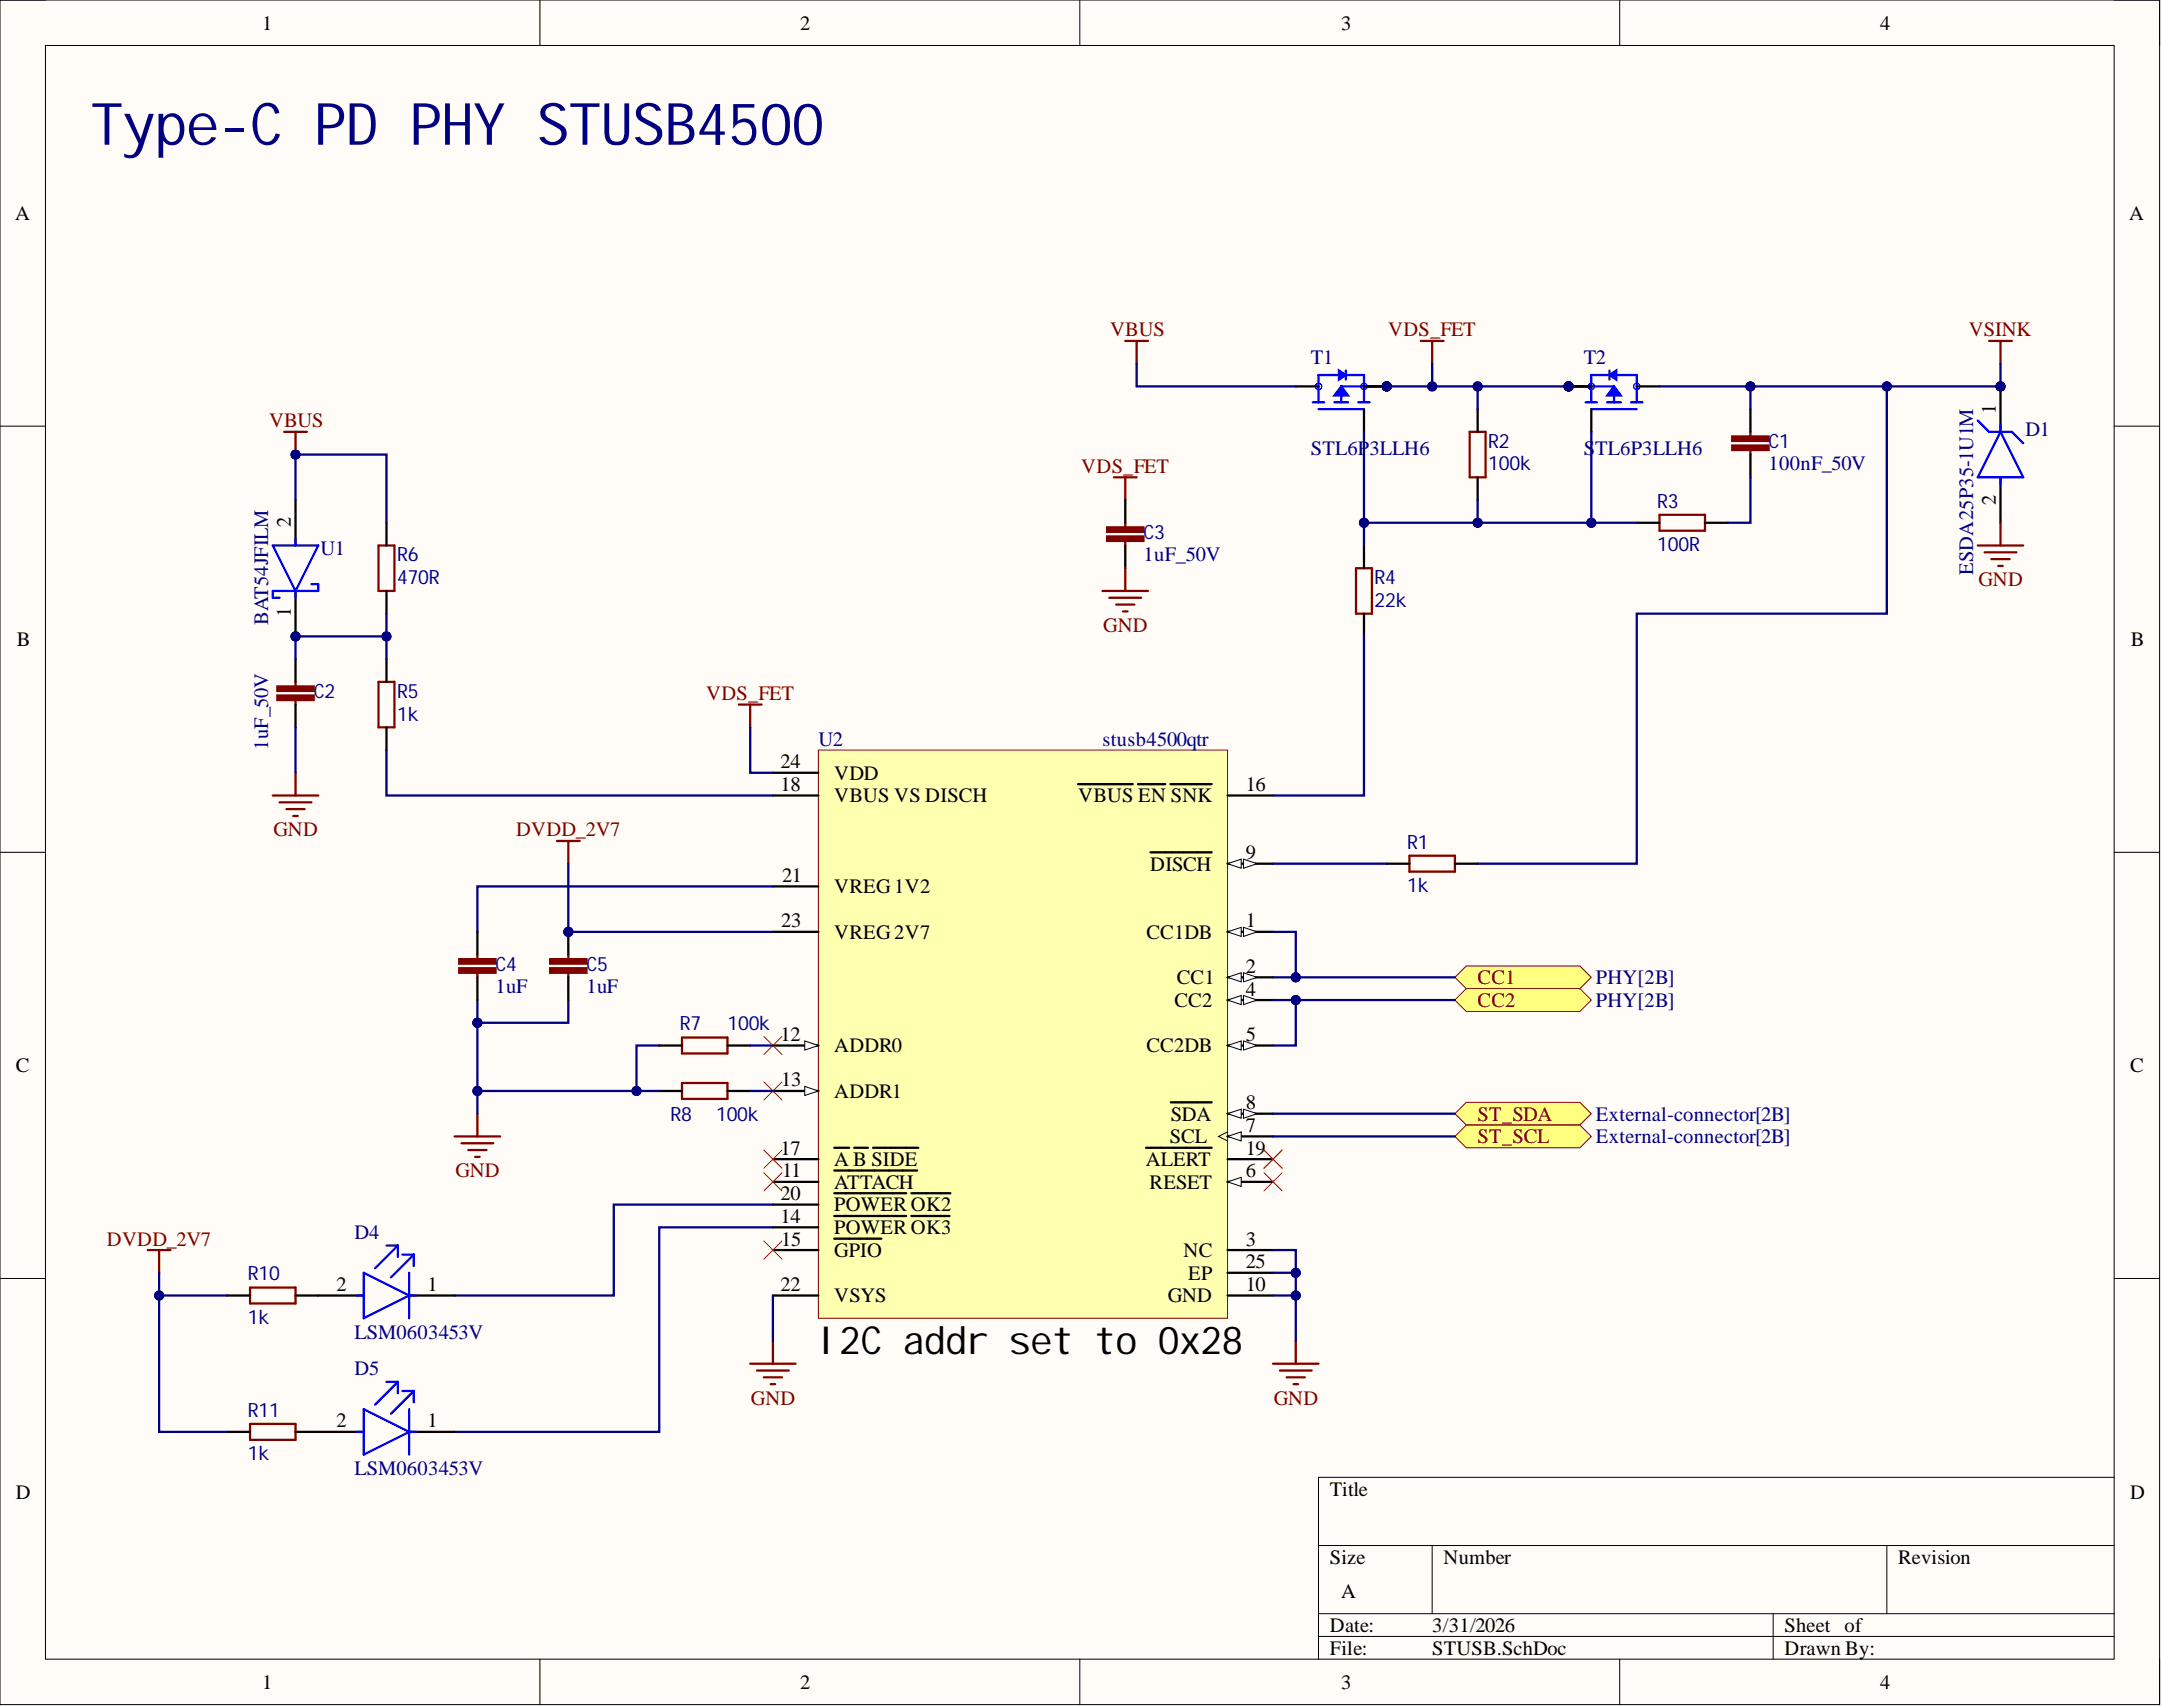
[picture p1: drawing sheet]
<svg xmlns="http://www.w3.org/2000/svg" width="241mm" height="190mm" viewBox="0 0 241 190" stroke-linecap="round" stroke-linejoin="round" font-family="sans-serif">
<defs><g id="words">
<text font-size="6.5" fill="#000080" x="10.1" y="16.2">Type-C PD PHY STUSB4500</text>
<text font-size="4.3" x="91.3" y="151.1">I2C addr set to 0x28</text>
<g font-size="2.3">
<text x="29.3" y="3.3">1</text>
<text x="89.3" y="3.3">2</text>
<text x="149.7" y="3.3">3</text>
<text x="209.8" y="3.3">4</text>
<text x="1.7" y="24.5">A</text>
<text x="237.7" y="24.5">A</text>
<text x="222.8" y="46.2" transform="rotate(-90 222.8 46.2)">1</text>
<text x="32.5" y="58.8" transform="rotate(-90 32.5 58.8)">2</text>
<text x="222.8" y="56.3" transform="rotate(-90 222.8 56.3)">2</text>
<text x="32.5" y="68.8" transform="rotate(-90 32.5 68.8)">1</text>
<text x="1.9" y="72.1">B</text>
<text x="237.8" y="72.1">B</text>
<text x="87.1" y="85.7">24</text>
<text x="87.1" y="88.3">18</text>
<text x="93.1" y="87">VDD</text>
<text x="93.1" y="89.5">VBUS VS DISCH</text>
<text x="120.3" y="89.5">VBUS EN SNK</text>
<text x="139" y="88.3">16</text>
<text x="139" y="95.9">9</text>
<text x="87.3" y="98.4">21</text>
<text x="93.1" y="99.7">VREG1V2</text>
<text x="128.4" y="97.1">DISCH</text>
<text x="87.2" y="103.5">23</text>
<text x="93.1" y="104.8">VREG2V7</text>
<text x="128" y="104.8">CC1DB</text>
<text x="139" y="103.5">1</text>
<text x="131.1" y="112.4">CC2</text>
<text x="131.3" y="109.8">CC1</text>
<text x="139" y="108.6">2</text>
<text x="139" y="111.1">4</text>
<text x="1.8" y="119.6">C</text>
<text x="87.1" y="116.2">12</text>
<text x="93.1" y="117.4">ADDR0</text>
<text x="128" y="117.4">CC2DB</text>
<text x="139" y="116.2">5</text>
<text x="237.7" y="119.6">C</text>
<text x="87.2" y="121.2">13</text>
<text x="93.1" y="122.5">ADDR1</text>
<text x="130.7" y="125">SDA</text>
<text x="139" y="123.8">8</text>
<text x="87.1" y="128.9">17</text>
<text x="87.3" y="131.4">11</text>
<text x="93.1" y="130.1">A B SIDE</text>
<text x="127.9" y="130.1">ALERT</text>
<text x="130.6" y="127.6">SCL</text>
<text x="139" y="128.9">19</text>
<text x="139" y="131.4">6</text>
<text x="139" y="126.3">7</text>
<text x="87.1" y="133.9">20</text>
<text x="87.1" y="136.5">14</text>
<text x="93.1" y="132.7">ATTACH</text>
<text x="93.1" y="135.2">POWER OK2</text>
<text x="93.1" y="137.7">POWER OK3</text>
<text x="128.3" y="132.7">RESET</text>
<text x="87.2" y="139">15</text>
<text x="93.1" y="140.3">GPIO</text>
<text x="132.1" y="140.3">NC</text>
<text x="132.6" y="142.8">EP</text>
<text x="139" y="141.5">25</text>
<text x="139" y="139">3</text>
<text x="37.6" y="144.1">2</text>
<text x="47.7" y="144.1">1</text>
<text x="87.1" y="144.1">22</text>
<text x="93.1" y="145.3">VSYS</text>
<text x="130.3" y="145.3">GND</text>
<text x="139" y="144.1">10</text>
<text x="37.6" y="159.3">2</text>
<text x="47.7" y="159.3">1</text>
<text x="1.8" y="167.2">D</text>
<text x="148.4" y="166.9">Title</text>
<text x="237.7" y="167.2">D</text>
<text x="148.4" y="174.5">Size</text>
<text x="149.7" y="178.3">A</text>
<text x="161.1" y="174.5">Number</text>
<text x="211.9" y="174.5">Revision</text>
<text x="148.4" y="182.1">Date:</text>
<text x="148.4" y="184.7">File:</text>
<text x="159.8" y="182.1">3/31/2026</text>
<text x="159.8" y="184.7">STUSB.SchDoc</text>
<text x="199.2" y="182.1">Sheet of</text>
<text x="199.2" y="184.7">Drawn By:</text>
<text x="29.3" y="188.5">1</text>
<text x="89.3" y="188.5">2</text>
<text x="149.7" y="188.5">3</text>
<text x="209.8" y="188.5">4</text>
</g>
<g font-size="2.3" fill="#800000">
<text x="123.9" y="37.5">VBUS</text>
<text x="154.9" y="37.5">VDS_FET</text>
<text x="219.7" y="37.5">VSINK</text>
<text x="30" y="47.7">VBUS</text>
<text x="120.7" y="52.8">VDS_FET</text>
<text x="220.8" y="65.4">GND</text>
<text x="123.1" y="70.5">GND</text>
<text x="78.8" y="78.1">VDS_FET</text>
<text x="30.5" y="93.3">GND</text>
<text x="57.6" y="93.3">DVDD_2V7</text>
<text x="164.9" y="109.8">CC1</text>
<text x="164.9" y="112.4">CC2</text>
<text x="164.9" y="125">ST_SDA</text>
<text x="50.8" y="131.4">GND</text>
<text x="164.9" y="127.6">ST_SCL</text>
<text x="11.9" y="139">DVDD_2V7</text>
<text x="83.8" y="156.8">GND</text>
<text x="142.2" y="156.8">GND</text>
</g>
<g font-size="2.3" fill="#000080">
<text x="146.3" y="40.6">T1</text>
<text x="176.8" y="40.6">T2</text>
<text x="146.3" y="50.7">STL6P3LLH6</text>
<text x="176.8" y="50.7">STL6P3LLH6</text>
<text x="197.4" y="52.5">100nF_50V</text>
<text x="226.1" y="48.7">D1</text>
<text x="35.8" y="61.9">U1</text>
<text x="127.6" y="62.7">1uF_50V</text>
<text x="220.2" y="64.2" transform="rotate(-90 220.2 64.2)">ESDA25P35-1U1M</text>
<text x="29.9" y="69.8" transform="rotate(-90 29.9 69.8)">BAT54JFILM</text>
<text x="29.9" y="83.7" transform="rotate(-90 29.9 83.7)">1uF_50V</text>
<text x="91.3" y="83.2">U2</text>
<text x="123.1" y="83.2">stusb4500qtr</text>
<text x="55.3" y="110.8">1uF</text>
<text x="65.5" y="110.8">1uF</text>
<text x="178.1" y="109.8">PHY[2B]</text>
<text x="178.1" y="112.4">PHY[2B]</text>
<text x="178.1" y="125">External-connector[2B]</text>
<text x="178.1" y="127.6">External-connector[2B]</text>
<text x="39.6" y="138.2">D4</text>
<text x="39.6" y="149.4">LSM0603453V</text>
<text x="39.6" y="153.5">D5</text>
<text x="39.6" y="164.6">LSM0603453V</text>
</g>
<g font-size="2.2" fill="#000080">
<text x="166.1" y="50">R2</text>
<text x="166.1" y="52.5">100k</text>
<text x="197.4" y="50">C1</text>
<text x="185" y="56.6">R3</text>
<text x="44.3" y="62.7">R6</text>
<text x="44.3" y="65.2">470R</text>
<text x="127.6" y="60.1">C3</text>
<text x="153.4" y="65.2">R4</text>
<text x="185" y="61.5">100R</text>
<text x="153.4" y="67.7">22k</text>
<text x="35" y="77.9">C2</text>
<text x="44.3" y="77.9">R5</text>
<text x="44.3" y="80.4">1k</text>
<text x="157.1" y="94.7">R1</text>
<text x="157.1" y="99.5">1k</text>
<text x="55.3" y="108.3">C4</text>
<text x="65.5" y="108.3">C5</text>
<text x="75.9" y="115">R7</text>
<text x="81.2" y="114.9">100k</text>
<text x="74.8" y="125">R8</text>
<text x="79.9" y="125">100k</text>
<text x="27.7" y="142.9">R10</text>
<text x="27.7" y="147.7">1k</text>
<text x="27.7" y="158.1">R11</text>
<text x="27.7" y="162.9">1k</text>
</g>
</g></defs>
<path d="M0 0h241v190.2h-241z" fill-rule="evenodd" fill="#fffcf8"/>
<path d="M0 0h241v190.2h-241z" fill="none" stroke="#000" stroke-width=".11"/>
<path d="M5.1 5.1h230.9v180.1h-230.9z" fill-rule="evenodd" fill="#fffcf8"/>
<g fill="none" stroke="#000" stroke-width=".11">
<path d="M0 0h5.1M5.1 5.1h230.9v180.1h-230.9zM60.3 0v5.1M120.5 0v5.1M180.8 0v5.1M236 0h5v5.1M0 47.6h5.1M236 47.6h5M0 95.1h5.1M236 95.1h5M0 142.7h5.1M236 142.7h5"/>
<path d="M147.2 172.5h88.8M159.8 172.5v7.6M210.6 172.5v7.6M236 164.9h-88.8v20.3M60.3 185.2v5M120.5 185.2v5M147.2 180.1h88.8M147.2 182.6h88.8M180.8 185.2v5M197.9 180.1v5.1M241 185.2v5"/>
</g>
<circle cx="175.1" cy="43.1" r=".51" fill="#000080"/>
<circle cx="175.1" cy="43.1" r=".51" fill="none" stroke="#000080" stroke-width=".11"/>
<circle cx="175.1" cy="43.1" r=".51" fill="#000080"/>
<circle cx="175.1" cy="43.1" r=".51" fill="none" stroke="#000080" stroke-width=".11"/>
<circle cx="175.1" cy="43.1" r=".51" fill="#000080"/>
<circle cx="175.1" cy="43.1" r=".51" fill="none" stroke="#000080" stroke-width=".11"/>
<path d="M177 44.9h1.2M177.6 43.1h2.5v1.8M177.6 45.7h5.1M177.6 44.9v-3h5.1v3M179.4 44.9h1.5M179.6 41.3v1.1M182 44.9h1.3" fill="none" stroke="#00f" stroke-width=".25"/>
<path d="M179.6 41.9l.8-.6v1.1z" fill="#00f"/>
<path d="M179.6 41.9l.8-.6v1.1z" fill="none" stroke="#00f" stroke-width=".25"/>
<path d="M180.1 43.1l.8 1h-1.5z" fill="#00f"/>
<path d="M180.1 43.1l.8 1h-1.5z" fill="none" stroke="#00f" stroke-width=".25"/>
<g fill="none" stroke="#00f" stroke-width=".11">
<circle cx="177.6" cy="43.1" r=".35"/>
<circle cx="182.7" cy="43.1" r=".35"/>
</g>
<path d="M175.1 43.1h2.5M177.6 45.7v2.5" fill="none" stroke="#000" stroke-width=".25"/>
<circle cx="175.1" cy="43.1" r=".51" fill="#000080"/>
<circle cx="175.1" cy="43.1" r=".51" fill="none" stroke="#000080" stroke-width=".11"/>
<path d="M175.1 43.1h2.5" fill="none" stroke="#000" stroke-width=".25"/>
<circle cx="175.1" cy="43.1" r=".51" fill="#000080"/>
<circle cx="175.1" cy="43.1" r=".51" fill="none" stroke="#000080" stroke-width=".11"/>
<path d="M175.1 43.1h2.5" fill="none" stroke="#000" stroke-width=".25"/>
<circle cx="175.1" cy="43.1" r=".51" fill="#000080"/>
<circle cx="175.1" cy="43.1" r=".51" fill="none" stroke="#000080" stroke-width=".11"/>
<path d="M182.7 43.1h2.5" fill="none" stroke="#000" stroke-width=".25"/>
<circle cx="154.8" cy="43.1" r=".51" fill="#000080"/>
<circle cx="154.8" cy="43.1" r=".51" fill="none" stroke="#000080" stroke-width=".11"/>
<circle cx="154.8" cy="43.1" r=".51" fill="#000080"/>
<circle cx="154.8" cy="43.1" r=".51" fill="none" stroke="#000080" stroke-width=".11"/>
<circle cx="154.8" cy="43.1" r=".51" fill="#000080"/>
<circle cx="154.8" cy="43.1" r=".51" fill="none" stroke="#000080" stroke-width=".11"/>
<path d="M146.5 44.9h1.3M147.2 45.7h5M147.2 44.9v-3h5v3M148.9 44.9h1.6M150.2 41.3v1.1M151.6 44.9h1.3M152.2 43.1h-2.5v1.8" fill="none" stroke="#00f" stroke-width=".25"/>
<path d="M149.4 41.3l.8 .6-.8 .5z" fill="#00f"/>
<path d="M149.4 41.3l.8 .6-.8 .5z" fill="none" stroke="#00f" stroke-width=".25"/>
<path d="M149.7 43.1l.8 1h-1.6z" fill="#00f"/>
<path d="M149.7 43.1l.8 1h-1.6z" fill="none" stroke="#00f" stroke-width=".25"/>
<g fill="none" stroke="#00f" stroke-width=".11">
<circle cx="147.2" cy="43.1" r=".36"/>
<circle cx="152.2" cy="43.1" r=".36"/>
</g>
<path d="M152.2 45.7v2.5M152.2 43.1h2.6" fill="none" stroke="#000" stroke-width=".25"/>
<circle cx="154.8" cy="43.1" r=".51" fill="#000080"/>
<circle cx="154.8" cy="43.1" r=".51" fill="none" stroke="#000080" stroke-width=".11"/>
<path d="M152.2 43.1h2.6" fill="none" stroke="#000" stroke-width=".25"/>
<circle cx="154.8" cy="43.1" r=".51" fill="#000080"/>
<circle cx="154.8" cy="43.1" r=".51" fill="none" stroke="#000080" stroke-width=".11"/>
<path d="M152.2 43.1h2.6" fill="none" stroke="#000" stroke-width=".25"/>
<circle cx="154.8" cy="43.1" r=".51" fill="#000080"/>
<circle cx="154.8" cy="43.1" r=".51" fill="none" stroke="#000080" stroke-width=".11"/>
<path d="M144.6 43.1h2.6M164.9 45.7v2.5M164.9 53.3v2.5M182.7 58.3h2.5M190.3 58.3h2.5M152.2 60.9v2.5M152.2 68.5v2.5" fill="none" stroke="#000" stroke-width=".25"/>
<path d="M164 48.2h1.8v5.1h-1.8zM185.2 57.5h5.1v1.7h-5.1zM195.4 48.2v.5M195.4 50.2v.5M151.3 63.4h1.8v5.1h-1.8z" fill="none" stroke="#800000" stroke-width=".25"/>
<path d="M193.3 48.7h4.1v.5h-4.1z" fill-rule="evenodd" fill="#800000"/>
<path d="M193.3 48.7h4.1v.5h-4.1z" fill="none" stroke="#800000" stroke-width=".25"/>
<path d="M193.3 49.7h4.1v.5h-4.1z" fill-rule="evenodd" fill="#800000"/>
<path d="M125.6 38h2.5M126.9 38v2.6M158.6 38h2.5M159.8 38v2.6M222 38h2.5M223.3 38v2.6M193.3 49.7h4.1v.5h-4.1z" fill="none" stroke="#800000" stroke-width=".25"/>
<path d="M195.4 45.7v2.5M195.4 50.7v2.6" fill="none" stroke="#000" stroke-width=".25"/>
<circle cx="223.3" cy="43.1" r=".51" fill="#000080"/>
<circle cx="223.3" cy="43.1" r=".51" fill="none" stroke="#000080" stroke-width=".11"/>
<path d="M223.3 43.1v5.1M223.3 53.3v5" fill="none" stroke="#000" stroke-width=".25"/>
<circle cx="223.3" cy="43.1" r=".51" fill="#000080"/>
<circle cx="223.3" cy="43.1" r=".51" fill="none" stroke="#000080" stroke-width=".11"/>
<path d="M220.7 46.9l1.3 1.3h2.5l1.3 1.3M223.3 48.2l2.5 5.1h-5.1zM223.3 47.4v.8M223.3 53.3v.7" fill="none" stroke="#00f" stroke-width=".25"/>
<path d="M223.3 58.3v2.6M33 76.1v.5M33 78.1v.5M42.2 60.9h1.8v5h-1.8zM42.2 76.1h1.8v5.1h-1.8zM220.7 60.9h5.1M221.5 61.6h3.6M222.3 62.4h2M223 63.2h.5" fill="none" stroke="#800000" stroke-width=".25"/>
<path d="M43.1 58.3v2.6M43.1 65.9v2.6M43.1 73.6v2.5M43.1 81.2v2.5" fill="none" stroke="#000" stroke-width=".25"/>
<path d="M31 76.6h4v.5h-4z" fill-rule="evenodd" fill="#800000"/>
<path d="M31 76.6h4v.5h-4z" fill="none" stroke="#800000" stroke-width=".25"/>
<path d="M31 77.6h4v.5h-4z" fill-rule="evenodd" fill="#800000"/>
<path d="M31 77.6h4v.5h-4zM30.4 88.8h5.1M31.2 89.5h3.6M32 90.3h2M32.7 91.1h.5M33 86.2v2.6" fill="none" stroke="#800000" stroke-width=".25"/>
<path d="M33 73.6v2.5M33 78.6v2.6" fill="none" stroke="#000" stroke-width=".25"/>
<circle cx="33" cy="71" r=".51" fill="#000080"/>
<circle cx="33" cy="71" r=".51" fill="none" stroke="#000080" stroke-width=".11"/>
<path d="M33 55.8v5.1M33 65.9v5.1" fill="none" stroke="#000" stroke-width=".25"/>
<circle cx="33" cy="71" r=".51" fill="#000080"/>
<circle cx="33" cy="71" r=".51" fill="none" stroke="#000080" stroke-width=".11"/>
<path d="M30.4 60.9h5.1l-2.5 5zM33 60.1v.8M33 65.9v.8M34.8 65.2h.7v.7h-5.1v.8h.8" fill="none" stroke="#00f" stroke-width=".25"/>
<path d="M124.3 53.3h2.6M125.6 53.3v2.5M125.6 58.3v.5M125.6 60.4v.5M50.7 126.8h5.1M51.5 127.6h3.6M52.3 128.3h2M53 129.1h.5M53.3 124.3v2.5" fill="none" stroke="#800000" stroke-width=".25"/>
<path d="M123.6 58.8h4v.6h-4z" fill-rule="evenodd" fill="#800000"/>
<path d="M123.6 58.8h4v.6h-4z" fill="none" stroke="#800000" stroke-width=".25"/>
<path d="M123.6 59.9h4v.5h-4z" fill-rule="evenodd" fill="#800000"/>
<g fill="none" stroke="#800000" stroke-width=".25">
<path d="M123.6 59.9h4v.5h-4zM123.1 65.9h5M123.8 66.7h3.6M124.6 67.5h2M125.3 68.2h.5M125.6 63.4v2.5M62.2 93.9h2.5M63.4 93.9v2.5M142.1 152.2h5.1M142.8 152.9h3.6M143.6 153.7h2M144.4 154.5h.5"/>
<path d="M144.6 149.7v2.5"/>
</g>
<path d="M125.6 55.8v2.5M125.6 60.9v2.5" fill="none" stroke="#000" stroke-width=".25"/>
<path d="M162.4 109.1l1.2-1.3h12.7l1.3 1.3-1.3 1.2h-12.7z" fill-rule="evenodd" fill="#ffff80"/>
<path d="M162.4 109.1l1.2-1.3h12.7l1.3 1.3-1.3 1.2h-12.7z" fill="none" stroke="#800000" stroke-width=".11"/>
<path d="M162.4 111.6l1.2-1.3h12.7l1.3 1.3-1.3 1.3h-12.7z" fill-rule="evenodd" fill="#ffff80"/>
<path d="M162.4 111.6l1.2-1.3h12.7l1.3 1.3-1.3 1.3h-12.7z" fill="none" stroke="#800000" stroke-width=".11"/>
<path d="M76.1 115.8h5.1v1.8h-5.1zM76.1 120.9h5.1v1.7h-5.1z" fill="none" stroke="#800000" stroke-width=".25"/>
<path d="M73.6 116.7h2.5M81.2 116.7h2.5M73.6 121.8h2.5M81.2 121.8h2.5" fill="none" stroke="#000" stroke-width=".25"/>
<path d="M91.3 83.7h45.7v63.4h-45.7z" fill-rule="evenodd" fill="#ffffb0"/>
<path d="M91.3 83.7h45.7v63.4h-45.7z" fill="none" stroke="#800000" stroke-width=".11"/>
<path d="M86.3 86.2h5M137 109.1h5.1" fill="none" stroke="#000" stroke-width=".25"/>
<path d="M137 109.1l1.5-.5v1z" fill="#f8fcff"/>
<path d="M137 109.1l1.5-.5v1z" fill="none" stroke="#000" stroke-width=".11"/>
<path d="M138.8 108.6l1.5 .5-1.5 .5z" fill="#f8fcff"/>
<path d="M138.8 108.6l1.5 .5-1.5 .5z" fill="none" stroke="#000" stroke-width=".11"/>
<path d="M137 104h5.1" fill="none" stroke="#000" stroke-width=".25"/>
<path d="M137 104l1.5-.5v1z" fill="#f8fcff"/>
<path d="M137 104l1.5-.5v1z" fill="none" stroke="#000" stroke-width=".11"/>
<path d="M138.8 103.5l1.5 .5-1.5 .5z" fill="#f8fcff"/>
<path d="M138.8 103.5l1.5 .5-1.5 .5z" fill="none" stroke="#000" stroke-width=".11"/>
<path d="M137 111.6h5.1" fill="none" stroke="#000" stroke-width=".25"/>
<path d="M137 111.6l1.5-.5v1z" fill="#f8fcff"/>
<path d="M137 111.6l1.5-.5v1z" fill="none" stroke="#000" stroke-width=".11"/>
<path d="M138.8 111.1l1.5 .5-1.5 .5z" fill="#f8fcff"/>
<path d="M138.8 111.1l1.5 .5-1.5 .5z" fill="none" stroke="#000" stroke-width=".11"/>
<path d="M137 116.7h5.1" fill="none" stroke="#000" stroke-width=".25"/>
<path d="M137 116.7l1.5-.5v1z" fill="#f8fcff"/>
<path d="M137 116.7l1.5-.5v1z" fill="none" stroke="#000" stroke-width=".11"/>
<path d="M138.8 116.2l1.5 .5-1.5 .5z" fill="#f8fcff"/>
<path d="M138.8 116.2l1.5 .5-1.5 .5z" fill="none" stroke="#000" stroke-width=".11"/>
<path d="M86.3 116.7h5" fill="none" stroke="#000" stroke-width=".25"/>
<path d="M89.8 116.2l1.5 .5-1.5 .5z" fill="#f8fcff"/>
<path d="M89.8 116.2l1.5 .5-1.5 .5z" fill="none" stroke="#000" stroke-width=".11"/>
<path d="M86.3 121.8h5" fill="none" stroke="#000" stroke-width=".25"/>
<path d="M89.8 121.2l1.5 .6-1.5 .5z" fill="#f8fcff"/>
<path d="M89.8 121.2l1.5 .6-1.5 .5z" fill="none" stroke="#000" stroke-width=".11"/>
<path d="M86.3 98.9h5M137 96.4h5.1M86.3 104h5M86.3 129.4h5M86.3 131.9h5M93.1 128.1h1.7M93.1 130.6h9.3M95.3 128.1h1.6M97.4 128.1h5.1M127.9 128.1h7.3M137 129.4h5.1" fill="none" stroke="#000" stroke-width=".25"/>
<path d="M137 96.4l1.5-.5v1z" fill="#f8fcff"/>
<path d="M137 96.4l1.5-.5v1z" fill="none" stroke="#000" stroke-width=".11"/>
<path d="M138.8 95.9l1.5 .5-1.5 .5z" fill="#f8fcff"/>
<path d="M138.8 95.9l1.5 .5-1.5 .5z" fill="none" stroke="#000" stroke-width=".11"/>
<path d="M128.4 95.1h6.8M86.3 139.5h5M86.3 134.4h5M86.3 137h5M93.1 138.2h5.3M93.1 133.2h8M93.1 135.7h8M101.7 133.2h4.4M101.7 135.7h4.3M137 124.3h5.1" fill="none" stroke="#000" stroke-width=".25"/>
<path d="M137 124.3l1.5-.5v1z" fill="#f8fcff"/>
<path d="M137 124.3l1.5-.5v1z" fill="none" stroke="#000" stroke-width=".11"/>
<path d="M138.8 123.8l1.5 .5-1.5 .5z" fill="#f8fcff"/>
<path d="M138.8 123.8l1.5 .5-1.5 .5z" fill="none" stroke="#000" stroke-width=".11"/>
<path d="M120.3 87.5h6.1M127 87.5h3.1M130.6 87.5h4.6M137 88.8h5.1M130.7 123h4.5M137 139.5h5.1M137 131.9h5.1M137 142h5.1" fill="none" stroke="#000" stroke-width=".25"/>
<path d="M137 131.9l1.5-.5v1z" fill="#f8fcff"/>
<path d="M137 131.9l1.5-.5v1z" fill="none" stroke="#000" stroke-width=".11"/>
<path d="M137 126.8h5.1" fill="none" stroke="#000" stroke-width=".25"/>
<path d="M137 126.8l1.5-.5v1z" fill="#f8fcff"/>
<path d="M137 126.8l1.5-.5v1zM137 126.3l-1 .5 1 .5" fill="none" stroke="#000" stroke-width=".11"/>
<path d="M86.3 88.8h5M154.8 96.4h2.5M162.4 96.4h2.5M86.3 144.6h5M137 144.6h5.1" fill="none" stroke="#000" stroke-width=".25"/>
<path d="M31.7 48.2h2.6M33 48.2v2.5M82.5 78.6h2.5M83.7 78.6v2.6M157.3 95.5h5.1v1.8h-5.1zM83.7 152.2h5.1M84.5 152.9h3.5M85.3 153.7h2M86 154.5h.5M86.3 149.7v2.5" fill="none" stroke="#800000" stroke-width=".25"/>
<path d="M85.3 128.3l2 2.1M85.3 130.9l2 2M85.3 138.5l2 2M87.3 128.3l-2 2.1M87.3 130.9l-2 2M87.3 138.5l-2 2" fill="none" stroke="#f00" stroke-width=".11"/>
<circle cx="33" cy="50.7" r=".51" fill="#000080"/>
<circle cx="33" cy="50.7" r=".51" fill="none" stroke="#000080" stroke-width=".11"/>
<path d="M162.4 124.3l1.2-1.3h12.7l1.3 1.3-1.3 1.3h-12.7z" fill-rule="evenodd" fill="#ffff80"/>
<path d="M162.4 124.3l1.2-1.3h12.7l1.3 1.3-1.3 1.3h-12.7z" fill="none" stroke="#800000" stroke-width=".11"/>
<path d="M162.4 126.8l1.2-1.2h12.7l1.3 1.2-1.3 1.3h-12.7z" fill-rule="evenodd" fill="#ffff80"/>
<path d="M162.4 126.8l1.2-1.2h12.7l1.3 1.2-1.3 1.3h-12.7z" fill="none" stroke="#800000" stroke-width=".11"/>
<path d="M85.3 115.7l2 2M87.3 115.7l-2 2M85.3 120.7l2 2.1M87.3 120.7l-2 2.1M141.1 128.3l2 2.1M141.1 130.9l2 2M143.1 128.3l-2 2.1M143.1 130.9l-2 2" fill="none" stroke="#f00" stroke-width=".11"/>
<path d="M16.5 139.5h2.5M17.8 139.5v2.5M27.9 143.7h5.1v1.8h-5.1zM27.9 158.9h5.1v1.8h-5.1z" fill="none" stroke="#800000" stroke-width=".25"/>
<path d="M25.4 144.6h2.5M25.4 159.8h2.5M33 144.6h2.5M33 159.8h2.5" fill="none" stroke="#000" stroke-width=".25"/>
<path d="M142.1 104h2.5v5.1h-2.5" fill="none" stroke="#000080" stroke-width=".25"/>
<circle cx="144.6" cy="109.1" r=".51" fill="#000080"/>
<circle cx="144.6" cy="109.1" r=".51" fill="none" stroke="#000080" stroke-width=".11"/>
<path d="M142.1 111.6h2.5v5.1h-2.5" fill="none" stroke="#000080" stroke-width=".25"/>
<circle cx="144.6" cy="111.6" r=".51" fill="#000080"/>
<circle cx="144.6" cy="111.6" r=".51" fill="none" stroke="#000080" stroke-width=".11"/>
<path d="M154.8 43.1h20.3" fill="none" stroke="#000080" stroke-width=".25"/>
<circle cx="154.8" cy="43.1" r=".51" fill="#000080"/>
<circle cx="154.8" cy="43.1" r=".51" fill="none" stroke="#000080" stroke-width=".11"/>
<circle cx="159.8" cy="43.1" r=".51" fill="#000080"/>
<circle cx="159.8" cy="43.1" r=".51" fill="none" stroke="#000080" stroke-width=".11"/>
<circle cx="164.9" cy="43.1" r=".51" fill="#000080"/>
<circle cx="164.9" cy="43.1" r=".51" fill="none" stroke="#000080" stroke-width=".11"/>
<circle cx="175.1" cy="43.1" r=".51" fill="#000080"/>
<circle cx="175.1" cy="43.1" r=".51" fill="none" stroke="#000080" stroke-width=".11"/>
<path d="M164.9 43.1v2.6" fill="none" stroke="#000080" stroke-width=".25"/>
<circle cx="164.9" cy="43.1" r=".51" fill="#000080"/>
<circle cx="164.9" cy="43.1" r=".51" fill="none" stroke="#000080" stroke-width=".11"/>
<path d="M164.9 55.8v2.5h17.8" fill="none" stroke="#000080" stroke-width=".25"/>
<circle cx="164.9" cy="58.3" r=".51" fill="#000080"/>
<circle cx="164.9" cy="58.3" r=".51" fill="none" stroke="#000080" stroke-width=".11"/>
<circle cx="177.6" cy="58.3" r=".51" fill="#000080"/>
<circle cx="177.6" cy="58.3" r=".51" fill="none" stroke="#000080" stroke-width=".11"/>
<path d="M177.6 48.2v10.1M195.4 53.3v5h-2.6" fill="none" stroke="#000080" stroke-width=".25"/>
<circle cx="177.6" cy="58.3" r=".51" fill="#000080"/>
<circle cx="177.6" cy="58.3" r=".51" fill="none" stroke="#000080" stroke-width=".11"/>
<path d="M152.2 48.2v10.1h12.7" fill="none" stroke="#000080" stroke-width=".25"/>
<circle cx="152.2" cy="58.3" r=".51" fill="#000080"/>
<circle cx="152.2" cy="58.3" r=".51" fill="none" stroke="#000080" stroke-width=".11"/>
<circle cx="164.9" cy="58.3" r=".51" fill="#000080"/>
<circle cx="164.9" cy="58.3" r=".51" fill="none" stroke="#000080" stroke-width=".11"/>
<path d="M152.2 58.3v2.6" fill="none" stroke="#000080" stroke-width=".25"/>
<circle cx="152.2" cy="58.3" r=".51" fill="#000080"/>
<circle cx="152.2" cy="58.3" r=".51" fill="none" stroke="#000080" stroke-width=".11"/>
<path d="M159.8 40.6v2.5" fill="none" stroke="#000080" stroke-width=".25"/>
<circle cx="159.8" cy="43.1" r=".51" fill="#000080"/>
<circle cx="159.8" cy="43.1" r=".51" fill="none" stroke="#000080" stroke-width=".11"/>
<path d="M126.9 40.6v2.5h17.7M43.1 68.5v5.1" fill="none" stroke="#000080" stroke-width=".25"/>
<circle cx="43.1" cy="71" r=".51" fill="#000080"/>
<circle cx="43.1" cy="71" r=".51" fill="none" stroke="#000080" stroke-width=".11"/>
<path d="M43.1 71h-10.1v2.6" fill="none" stroke="#000080" stroke-width=".25"/>
<circle cx="33" cy="71" r=".51" fill="#000080"/>
<circle cx="33" cy="71" r=".51" fill="none" stroke="#000080" stroke-width=".11"/>
<circle cx="43.1" cy="71" r=".51" fill="#000080"/>
<circle cx="43.1" cy="71" r=".51" fill="none" stroke="#000080" stroke-width=".11"/>
<path d="M33 81.2v5M53.3 114.1v10.2" fill="none" stroke="#000080" stroke-width=".25"/>
<circle cx="53.3" cy="121.8" r=".51" fill="#000080"/>
<circle cx="53.3" cy="121.8" r=".51" fill="none" stroke="#000080" stroke-width=".11"/>
<circle cx="53.3" cy="114.1" r=".51" fill="#000080"/>
<circle cx="53.3" cy="114.1" r=".51" fill="none" stroke="#000080" stroke-width=".11"/>
<path d="M144.6 109.1h17.8" fill="none" stroke="#000080" stroke-width=".25"/>
<circle cx="144.6" cy="109.1" r=".51" fill="#000080"/>
<circle cx="144.6" cy="109.1" r=".51" fill="none" stroke="#000080" stroke-width=".11"/>
<path d="M144.6 111.6h17.8" fill="none" stroke="#000080" stroke-width=".25"/>
<circle cx="144.6" cy="111.6" r=".51" fill="#000080"/>
<circle cx="144.6" cy="111.6" r=".51" fill="none" stroke="#000080" stroke-width=".11"/>
<path d="M73.6 116.7h-2.6v5.1h2.6" fill="none" stroke="#000080" stroke-width=".25"/>
<circle cx="71" cy="121.8" r=".51" fill="#000080"/>
<circle cx="71" cy="121.8" r=".51" fill="none" stroke="#000080" stroke-width=".11"/>
<path d="M195.4 43.1v2.6" fill="none" stroke="#000080" stroke-width=".25"/>
<circle cx="195.4" cy="43.1" r=".51" fill="#000080"/>
<circle cx="195.4" cy="43.1" r=".51" fill="none" stroke="#000080" stroke-width=".11"/>
<path d="M223.3 40.6v2.5h-38.1" fill="none" stroke="#000080" stroke-width=".25"/>
<circle cx="195.4" cy="43.1" r=".51" fill="#000080"/>
<circle cx="195.4" cy="43.1" r=".51" fill="none" stroke="#000080" stroke-width=".11"/>
<circle cx="210.6" cy="43.1" r=".51" fill="#000080"/>
<circle cx="210.6" cy="43.1" r=".51" fill="none" stroke="#000080" stroke-width=".11"/>
<circle cx="223.3" cy="43.1" r=".51" fill="#000080"/>
<circle cx="223.3" cy="43.1" r=".51" fill="none" stroke="#000080" stroke-width=".11"/>
<path d="M210.6 43.1v25.4h-27.9v27.9h-17.8" fill="none" stroke="#000080" stroke-width=".25"/>
<circle cx="210.6" cy="43.1" r=".51" fill="#000080"/>
<circle cx="210.6" cy="43.1" r=".51" fill="none" stroke="#000080" stroke-width=".11"/>
<path d="M152.2 71v17.8h-10.1M83.7 81.2v5h2.6M86.3 98.9h-33v5.1M142.1 96.4h12.7M83.7 116.7h2.6M53.3 121.8h17.7M83.7 121.8h2.6" fill="none" stroke="#000080" stroke-width=".25"/>
<circle cx="71" cy="121.8" r=".51" fill="#000080"/>
<circle cx="71" cy="121.8" r=".51" fill="none" stroke="#000080" stroke-width=".11"/>
<circle cx="53.3" cy="121.8" r=".51" fill="#000080"/>
<circle cx="53.3" cy="121.8" r=".51" fill="none" stroke="#000080" stroke-width=".11"/>
<path d="M53.3 111.6v2.5" fill="none" stroke="#000080" stroke-width=".25"/>
<circle cx="53.3" cy="114.1" r=".51" fill="#000080"/>
<circle cx="53.3" cy="114.1" r=".51" fill="none" stroke="#000080" stroke-width=".11"/>
<path d="M63.4 111.6v2.5h-10.1" fill="none" stroke="#000080" stroke-width=".25"/>
<circle cx="53.3" cy="114.1" r=".51" fill="#000080"/>
<circle cx="53.3" cy="114.1" r=".51" fill="none" stroke="#000080" stroke-width=".11"/>
<path d="M33 55.8v-5.1h10.1v7.6M86.3 144.6v5.1" fill="none" stroke="#000080" stroke-width=".25"/>
<circle cx="33" cy="50.7" r=".51" fill="#000080"/>
<circle cx="33" cy="50.7" r=".51" fill="none" stroke="#000080" stroke-width=".11"/>
<path d="M43.1 83.7v5.1h43.2M142.1 124.3h20.3M142.1 126.8h20.3M142.1 142h2.5" fill="none" stroke="#000080" stroke-width=".25"/>
<circle cx="144.6" cy="142" r=".51" fill="#000080"/>
<circle cx="144.6" cy="142" r=".51" fill="none" stroke="#000080" stroke-width=".11"/>
<path d="M142.1 144.6h2.5" fill="none" stroke="#000080" stroke-width=".25"/>
<circle cx="144.6" cy="144.6" r=".51" fill="#000080"/>
<circle cx="144.6" cy="144.6" r=".51" fill="none" stroke="#000080" stroke-width=".11"/>
<path d="M142.1 139.5h2.5v10.2" fill="none" stroke="#000080" stroke-width=".25"/>
<circle cx="144.6" cy="144.6" r=".51" fill="#000080"/>
<circle cx="144.6" cy="144.6" r=".51" fill="none" stroke="#000080" stroke-width=".11"/>
<circle cx="144.6" cy="142" r=".51" fill="#000080"/>
<circle cx="144.6" cy="142" r=".51" fill="none" stroke="#000080" stroke-width=".11"/>
<path d="M17.8 142v2.6h7.6" fill="none" stroke="#000080" stroke-width=".25"/>
<circle cx="17.8" cy="144.6" r=".51" fill="#000080"/>
<circle cx="17.8" cy="144.6" r=".51" fill="none" stroke="#000080" stroke-width=".11"/>
<path d="M17.8 144.6v15.2h7.6" fill="none" stroke="#000080" stroke-width=".25"/>
<circle cx="17.8" cy="144.6" r=".51" fill="#000080"/>
<circle cx="17.8" cy="144.6" r=".51" fill="none" stroke="#000080" stroke-width=".11"/>
<path d="M86.3 134.4h-17.8v10.2h-17.8M86.3 137h-12.7v22.8h-22.9" fill="none" stroke="#000080" stroke-width=".25"/>
<path d="M53.3 106.5v.5M53.3 108.6v.5" fill="none" stroke="#800000" stroke-width=".25"/>
<path d="M51.3 107h4v.5h-4z" fill-rule="evenodd" fill="#800000"/>
<path d="M51.3 107h4v.5h-4z" fill="none" stroke="#800000" stroke-width=".25"/>
<path d="M51.3 108.1h4v.5h-4z" fill-rule="evenodd" fill="#800000"/>
<path d="M51.3 108.1h4v.5h-4z" fill="none" stroke="#800000" stroke-width=".25"/>
<path d="M53.3 104v2.5M53.3 109.1v2.5" fill="none" stroke="#000" stroke-width=".25"/>
<path d="M63.4 96.4v7.6h22.9" fill="none" stroke="#000080" stroke-width=".25"/>
<circle cx="63.4" cy="104" r=".51" fill="#000080"/>
<circle cx="63.4" cy="104" r=".51" fill="none" stroke="#000080" stroke-width=".11"/>
<circle cx="63.4" cy="104" r=".51" fill="#000080"/>
<circle cx="63.4" cy="104" r=".51" fill="none" stroke="#000080" stroke-width=".11"/>
<path d="M63.4 106.5v.5M63.4 108.6v.5" fill="none" stroke="#800000" stroke-width=".25"/>
<path d="M61.4 107h4.1v.5h-4.1z" fill-rule="evenodd" fill="#800000"/>
<path d="M61.4 107h4.1v.5h-4.1z" fill="none" stroke="#800000" stroke-width=".25"/>
<path d="M61.4 108.1h4.1v.5h-4.1z" fill-rule="evenodd" fill="#800000"/>
<path d="M61.4 108.1h4.1v.5h-4.1z" fill="none" stroke="#800000" stroke-width=".25"/>
<path d="M63.4 104v2.5M63.4 109.1v2.5" fill="none" stroke="#000" stroke-width=".25"/>
<circle cx="63.4" cy="104" r=".51" fill="#000080"/>
<circle cx="63.4" cy="104" r=".51" fill="none" stroke="#000080" stroke-width=".11"/>
<path d="M35.5 144.6h5.1M35.5 159.8h5.1M45.7 144.6h5M45.7 159.8h5" fill="none" stroke="#000" stroke-width=".25"/>
<g fill="none" stroke="#00f" stroke-width=".25">
<path d="M43.1 139h1.3M44.4 139l-2.5 2.5M44.4 139v1.3M39.8 144.6h.8M39.8 159.8h.8M40.6 142l5.1 2.6-5.1 2.5zM40.6 157.3l5.1 2.5-5.1 2.5zM43.1 154.2h1.3M44.4 154.2v1.3M44.4 154.2l-2.5 2.6M44.9 140h1.3M44.9 155.2h1.3"/>
<path d="M45.7 142v5.1M45.7 157.3v5M45.7 144.6h.7M45.7 159.8h.7M46.2 140l-2.6 2.5M46.2 140v1.3M46.2 155.2v1.3M46.2 155.2l-2.6 2.6"/>
</g>
<use href="#words"/>
</svg>
